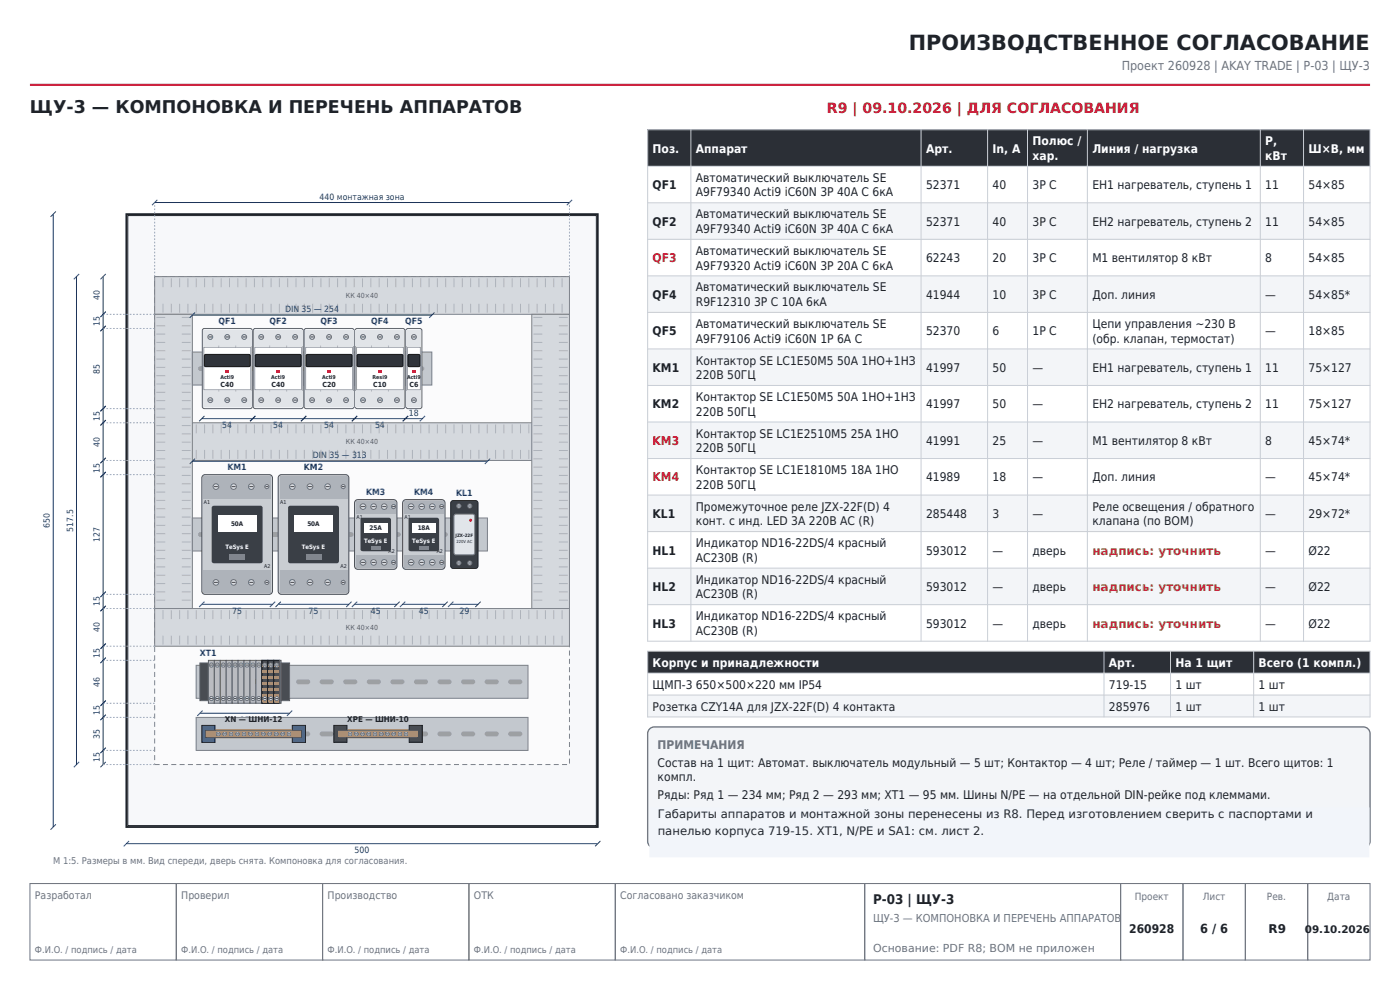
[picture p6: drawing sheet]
<svg xmlns="http://www.w3.org/2000/svg" width="297mm" height="210mm" viewBox="0 0 297 210" stroke-linecap="round" stroke-linejoin="round" font-family="sans-serif">
<defs><g id="words">
<text font-size="4.4" fill="#1f2329" x="192.8" y="10.6">ПРОИЗВОДСТВЕННОЕ СОГЛАСОВАНИЕ</text>
<text font-size="3.7" fill="#1f2329" x="6.3" y="24">ЩУ-3 — КОМПОНОВКА И ПЕРЕЧЕНЬ АППАРАТОВ</text>
<text font-size="3" fill="#c8102e" x="175.4" y="24">R9 | 09.10.2026 | ДЛЯ СОГЛАСОВАНИЯ</text>
<text font-size="2.8" fill="#1f2329" x="185.2" y="191.7">P-03 | ЩУ-3</text>
<text font-size="2.7" fill="#1f2329" x="254.6" y="198">6 / 6</text>
<text font-size="2.6" fill="#6b7280" x="238" y="14.8">Проект 260928 | AKAY TRADE | P-03 | ЩУ-3</text>
<g font-size="2.5" fill="#fff">
<text x="138.5" y="32.4">Поз.</text>
<text x="147.6" y="32.4">Аппарат</text>
<text x="196.5" y="32.4">Арт.</text>
<text x="210.6" y="32.4">In, А</text>
<text x="219" y="30.8">Полюс /</text>
<text x="219" y="33.9">хар.</text>
<text x="231.7" y="32.4">Линия / нагрузка</text>
<text x="268.4" y="30.8">P,</text>
<text x="268.4" y="33.9">кВт</text>
<text x="277.6" y="32.4">Ш×В, мм</text>
<text x="138.5" y="141.4">Корпус и принадлежности</text>
<text x="235.3" y="141.4">Арт.</text>
<text x="249.4" y="141.4">На 1 щит</text>
<text x="267" y="141.4">Всего (1 компл.)</text>
</g>
<g font-size="2.5" fill="#1f2329">
<text x="138.5" y="40.1">QF1</text>
<text x="147.6" y="38.6">Автоматический выключатель SE</text>
<text x="147.6" y="41.7">A9F79340 Acti9 iC60N 3P 40А C 6кА</text>
<text x="196.5" y="40.1">52371</text>
<text x="210.6" y="40.1">40</text>
<text x="219" y="40.1">3P C</text>
<text x="231.7" y="40.1">EH1 нагреватель, ступень 1</text>
<text x="268.4" y="40.1">11</text>
<text x="277.6" y="40.1">54×85</text>
<text x="138.5" y="47.9">QF2</text>
<text x="147.6" y="46.3">Автоматический выключатель SE</text>
<text x="196.5" y="47.9">52371</text>
<text x="210.6" y="47.9">40</text>
<text x="219" y="47.9">3P C</text>
<text x="231.7" y="47.9">EH2 нагреватель, ступень 2</text>
<text x="268.4" y="47.9">11</text>
<text x="277.6" y="47.9">54×85</text>
<text x="147.6" y="49.4">A9F79340 Acti9 iC60N 3P 40А C 6кА</text>
<text x="147.6" y="54.1">Автоматический выключатель SE</text>
<text x="147.6" y="57.2">A9F79320 Acti9 iC60N 3P 20А C 6кА</text>
<text x="196.5" y="55.6">62243</text>
<text x="210.6" y="55.6">20</text>
<text x="219" y="55.6">3P C</text>
<text x="231.7" y="55.6">M1 вентилятор 8 кВт</text>
<text x="268.4" y="55.6">8</text>
<text x="277.6" y="55.6">54×85</text>
<text x="138.5" y="63.4">QF4</text>
<text x="147.6" y="61.8">Автоматический выключатель SE</text>
<text x="147.6" y="64.9">R9F12310 3P C 10А 6кА</text>
<text x="196.5" y="63.4">41944</text>
<text x="210.6" y="63.4">10</text>
<text x="219" y="63.4">3P C</text>
<text x="231.7" y="63.4">Доп. линия</text>
<text x="268.4" y="63.4">—</text>
<text x="277.6" y="63.4">54×85*</text>
<text x="138.5" y="71.1">QF5</text>
<text x="147.6" y="69.6">Автоматический выключатель SE</text>
<text x="196.5" y="71.1">52370</text>
<text x="210.6" y="71.1">6</text>
<text x="219" y="71.1">1P C</text>
<text x="231.7" y="69.6">Цепи управления ~230 В</text>
<text x="268.4" y="71.1">—</text>
<text x="277.6" y="71.1">18×85</text>
<text x="147.6" y="72.7">A9F79106 Acti9 iC60N 1P 6А C</text>
<text x="147.6" y="77.3">Контактор SE LC1E50M5 50А 1НО+1НЗ</text>
<text x="231.7" y="72.7">(обр. клапан, термостат)</text>
<text x="138.5" y="78.9">KM1</text>
<text x="147.6" y="80.4">220В 50ГЦ</text>
<text x="196.5" y="78.9">41997</text>
<text x="210.6" y="78.9">50</text>
<text x="219" y="78.9">—</text>
<text x="231.7" y="78.9">EH1 нагреватель, ступень 1</text>
<text x="268.4" y="78.9">11</text>
<text x="277.6" y="78.9">75×127</text>
<text x="138.5" y="86.6">KM2</text>
<text x="147.6" y="85.1">Контактор SE LC1E50M5 50А 1НО+1НЗ</text>
<text x="147.6" y="88.2">220В 50ГЦ</text>
<text x="196.5" y="86.6">41997</text>
<text x="210.6" y="86.6">50</text>
<text x="219" y="86.6">—</text>
<text x="231.7" y="86.6">EH2 нагреватель, ступень 2</text>
<text x="268.4" y="86.6">11</text>
<text x="277.6" y="86.6">75×127</text>
<text x="147.6" y="92.8">Контактор SE LC1E2510M5 25А 1НО</text>
<text x="147.6" y="95.9">220В 50ГЦ</text>
<text x="196.5" y="94.4">41991</text>
<text x="210.6" y="94.4">25</text>
<text x="219" y="94.4">—</text>
<text x="231.7" y="94.4">M1 вентилятор 8 кВт</text>
<text x="268.4" y="94.4">8</text>
<text x="277.6" y="94.4">45×74*</text>
<text x="147.6" y="100.6">Контактор SE LC1E1810M5 18А 1НО</text>
<text x="147.6" y="103.7">220В 50ГЦ</text>
<text x="196.5" y="102.1">41989</text>
<text x="210.6" y="102.1">18</text>
<text x="219" y="102.1">—</text>
<text x="231.7" y="102.1">Доп. линия</text>
<text x="268.4" y="102.1">—</text>
<text x="277.6" y="102.1">45×74*</text>
<text x="138.5" y="109.9">KL1</text>
<text x="147.6" y="108.3">Промежуточное реле JZX-22F(D) 4</text>
<text x="147.6" y="111.4">конт. с инд. LED 3А 220В AC (R)</text>
<text x="196.5" y="109.9">285448</text>
<text x="210.6" y="109.9">3</text>
<text x="219" y="109.9">—</text>
<text x="231.7" y="108.3">Реле освещения / обратного</text>
<text x="231.7" y="111.4">клапана (по BOM)</text>
<text x="268.4" y="109.9">—</text>
<text x="277.6" y="109.9">29×72*</text>
<text x="138.5" y="117.6">HL1</text>
<text x="147.6" y="116.1">Индикатор ND16-22DS/4 красный</text>
<text x="147.6" y="119.2">АС230В (R)</text>
<text x="196.5" y="117.6">593012</text>
<text x="210.6" y="117.6">—</text>
<text x="219" y="117.6">дверь</text>
<text x="268.4" y="117.6">—</text>
<text x="277.6" y="117.6">Ø22</text>
<text x="138.5" y="125.4">HL2</text>
<text x="147.6" y="123.8">Индикатор ND16-22DS/4 красный</text>
<text x="196.5" y="125.4">593012</text>
<text x="210.6" y="125.4">—</text>
<text x="219" y="125.4">дверь</text>
<text x="268.4" y="125.4">—</text>
<text x="277.6" y="125.4">Ø22</text>
<text x="147.6" y="126.9">АС230В (R)</text>
<text x="147.6" y="131.6">Индикатор ND16-22DS/4 красный</text>
<text x="138.5" y="133.1">HL3</text>
<text x="147.6" y="134.7">АС230В (R)</text>
<text x="196.5" y="133.1">593012</text>
<text x="210.6" y="133.1">—</text>
<text x="219" y="133.1">дверь</text>
<text x="268.4" y="133.1">—</text>
<text x="277.6" y="133.1">Ø22</text>
<text x="138.5" y="146.1">ЩМП-3 650×500×220 мм IP54</text>
<text x="235.3" y="146.1">719-15</text>
<text x="249.4" y="146.1">1 шт</text>
<text x="267" y="146.1">1 шт</text>
<text x="138.5" y="150.7">Розетка CZY14A для JZX-22F(D) 4 контакта</text>
<text x="235.3" y="150.7">285976</text>
<text x="249.4" y="150.7">1 шт</text>
<text x="267" y="150.7">1 шт</text>
<text x="139.5" y="162.7">Состав на 1 щит: Автомат. выключатель модульный — 5 шт; Контактор — 4 шт; Реле / таймер — 1 шт. Всего щитов: 1</text>
<text x="139.5" y="165.8">компл.</text>
<text x="139.5" y="169.6">Ряды: Ряд 1 — 234 мм; Ряд 2 — 293 мм; XT1 — 95 мм. Шины N/PE — на отдельной DIN-рейке под клеммами.</text>
<text x="239.6" y="198">260928</text>
<text x="269.1" y="198">R9</text>
</g>
<g font-size="2.5" fill="#c8102e">
<text x="138.5" y="55.6">QF3</text>
<text x="138.5" y="94.4">KM3</text>
<text x="138.5" y="102.1">KM4</text>
</g>
<g font-size="2.5" fill="#b26b00">
<text x="231.7" y="117.6">надпись: уточнить</text>
<text x="231.7" y="125.4">надпись: уточнить</text>
<text x="231.7" y="133.1">надпись: уточнить</text>
</g>
<text font-size="2.5" fill="#6b7280" x="139.5" y="158.9">ПРИМЕЧАНИЯ</text>
<g font-size="2.5" fill="#1f2933">
<text x="139.5" y="173.6">Габариты аппаратов и монтажной зоны перенесены из R8. Перед изготовлением сверить с паспортами и</text>
<text x="139.5" y="177.1">панелью корпуса 719-15. XT1, N/PE и SA1: см. лист 2.</text>
</g>
<g font-size="2.3" fill="#6b7280">
<text x="185.2" y="195.5">ЩУ-3 — КОМПОНОВКА И ПЕРЕЧЕНЬ АППАРАТОВ</text>
<text x="185.2" y="201.9">Основание: PDF R8; BOM не приложен</text>
</g>
<g font-size="2.2" fill="#6b7280">
<text x="7.4" y="190.6">Разработал</text>
<text x="38.5" y="190.6">Проверил</text>
<text x="69.5" y="190.6">Производство</text>
<text x="100.5" y="190.6">ОТК</text>
<text x="131.6" y="190.6">Согласовано заказчиком</text>
</g>
<text font-size="2.2" fill="#1f2329" x="276.8" y="198">09.10.2026</text>
<g font-size="2.1" fill="#6b7280">
<text x="240.7" y="190.9">Проект</text>
<text x="255.2" y="190.9">Лист</text>
<text x="268.8" y="190.9">Рев.</text>
<text x="281.6" y="190.9">Дата</text>
</g>
<g font-size="2" fill="#6b7280">
<text x="11.3" y="183.2">М 1:5. Размеры в мм. Вид спереди, дверь снята. Компоновка для согласования.</text>
<text x="7.4" y="202.2">Ф.И.О. / подпись / дата</text>
<text x="38.5" y="202.2">Ф.И.О. / подпись / дата</text>
<text x="69.5" y="202.2">Ф.И.О. / подпись / дата</text>
<text x="100.5" y="202.2">Ф.И.О. / подпись / дата</text>
<text x="131.6" y="202.2">Ф.И.О. / подпись / дата</text>
</g>
<g font-size="1.8" fill="#0b3d91">
<text x="67.8" y="42.3">440 монтажная зона</text>
<text x="21.2" y="63.7" transform="rotate(-90 21.2 63.7)">40</text>
<text x="21.2" y="69.2" transform="rotate(-90 21.2 69.2)">15</text>
<text x="46.4" y="68.8">QF1</text>
<text x="57.2" y="68.8">QF2</text>
<text x="60.5" y="66.2">DIN 35 — 254</text>
<text x="68" y="68.8">QF3</text>
<text x="78.8" y="68.8">QF4</text>
<text x="86" y="68.8">QF5</text>
<text x="21.2" y="79.2" transform="rotate(-90 21.2 79.2)">85</text>
<text x="21.2" y="89.2" transform="rotate(-90 21.2 89.2)">15</text>
<text x="86.8" y="88.2">18</text>
<text x="21.2" y="94.7" transform="rotate(-90 21.2 94.7)">40</text>
<text x="47.2" y="90.8">54</text>
<text x="58" y="90.8">54</text>
<text x="68.8" y="90.8">54</text>
<text x="79.6" y="90.8">54</text>
<text x="21.2" y="100.2" transform="rotate(-90 21.2 100.2)">15</text>
<text x="48.3" y="99.8">KM1</text>
<text x="64.5" y="99.8">KM2</text>
<text x="66.4" y="97.2">DIN 35 — 313</text>
<text x="77.7" y="105.1">KM3</text>
<text x="87.9" y="105.1">KM4</text>
<text x="96.8" y="105.3">KL1</text>
<text x="10.6" y="112" transform="rotate(-90 10.6 112)">650</text>
<text x="15.5" y="112.8" transform="rotate(-90 15.5 112.8)">517.5</text>
<text x="21.2" y="115" transform="rotate(-90 21.2 115)">127</text>
<text x="21.2" y="128.6" transform="rotate(-90 21.2 128.6)">15</text>
<text x="49.3" y="130.2">75</text>
<text x="65.5" y="130.2">75</text>
<text x="78.7" y="130.2">45</text>
<text x="88.9" y="130.2">45</text>
<text x="97.5" y="130.2">29</text>
<text x="21.2" y="134.1" transform="rotate(-90 21.2 134.1)">40</text>
<text x="21.2" y="139.6" transform="rotate(-90 21.2 139.6)">15</text>
<text x="42.4" y="139.2">XT1</text>
<text x="21.2" y="145.7" transform="rotate(-90 21.2 145.7)">46</text>
<text x="21.2" y="151.7" transform="rotate(-90 21.2 151.7)">15</text>
<text x="50.9" y="153.3">95</text>
<text x="21.2" y="161.7" transform="rotate(-90 21.2 161.7)">15</text>
<text x="21.2" y="156.7" transform="rotate(-90 21.2 156.7)">35</text>
<text x="75.2" y="181">500</text>
</g>
<g font-size="1.7" fill="#1f2329">
<text x="47.7" y="153.2">XN — ШНИ-12</text>
<text x="73.7" y="153.2">XPE — ШНИ-10</text>
</g>
<g font-size="1.5" fill="#5b616a">
<text x="73.4" y="63.2">КК 40×40</text>
<text x="73.4" y="94.2">КК 40×40</text>
<text x="73.4" y="133.6">КК 40×40</text>
</g>
<g font-size="1.5" fill="#1f2329">
<text x="46.8" y="82.1">C40</text>
<text x="57.6" y="82.1">C40</text>
<text x="68.4" y="82.1">C20</text>
<text x="79.2" y="82.1">C10</text>
<text x="86.9" y="82.1">C6</text>
</g>
<g font-size="1.3" fill="#1f2329">
<text x="49" y="111.7">50A</text>
<text x="65.2" y="111.7">50A</text>
<text x="78.4" y="112.4">25A</text>
<text x="88.6" y="112.4">18A</text>
</g>
<g font-size="1.3" fill="#fff">
<text x="47.8" y="116.4">TeSys E</text>
<text x="64" y="116.4">TeSys E</text>
<text x="77.2" y="115.2">TeSys E</text>
<text x="87.4" y="115.2">TeSys E</text>
</g>
<g font-size="1.1" fill="#1f2329">
<text x="46.8" y="80.4">Acti9</text>
<text x="57.6" y="80.4">Acti9</text>
<text x="68.4" y="80.4">Acti9</text>
<text x="79.1" y="80.4">Resi9</text>
<text x="86.4" y="80.4">Acti9</text>
<text x="43.2" y="107">A1</text>
<text x="59.4" y="107">A1</text>
<text x="75.6" y="110.1">A1</text>
<text x="85.8" y="110.1">A1</text>
<text x="82.4" y="117.3">A2</text>
<text x="92.6" y="117.3">A2</text>
<text x="56" y="120.5">A2</text>
<text x="72.2" y="120.5">A2</text>
</g>
<text font-size="1" fill="#1f2329" x="96.6" y="113.8">JZX-22F</text>
<text font-size=".9" fill="#1f2329" x="96.8" y="115.1">220V AC</text>
</g></defs>
<path d="M6.3 18h284.4" fill="none" stroke="#c8102e" stroke-width=".42"/>
<path d="M6.3 187.4h31.1v16.2h-31.1zM37.4 187.4h31v16.2h-31zM68.4 187.4h31.1v16.2h-31.1zM99.5 187.4h31v16.2h-31zM130.5 187.4h52.9v16.2h-52.9zM183.4 187.4h54.3v16.2h-54.3zM237.7 187.4h13.3v16.2h-13.3zM251 187.4h13.2v16.2h-13.2zM264.2 187.4h13.2v16.2h-13.2zM277.4 187.4h13.3v16.2h-13.3z" fill="none" stroke="#6b7280" stroke-width=".21"/>
<path d="M26.8 45.4h100v130h-100z" fill-rule="evenodd" fill="#f7f8fa" stroke="#1f2329" stroke-width=".39"/>
<path d="M27.1 45.7h99.4v129.4h-99.4z" fill="none" stroke="#1f2329" stroke-width=".21"/>
<path d="M32.8 58.7h88v103.5h-88z" fill-rule="evenodd" fill="#fbfbfc" stroke="#7a818b" stroke-width=".21" stroke-dasharray="1.1 .7" stroke-linecap="butt"/>
<path d="M32.8 58.7h88v8h-88z" fill-rule="evenodd" fill="#d5d9de" stroke="#7a818b" stroke-width=".21"/>
<g fill="none" stroke="#aeb4bc" stroke-width=".21">
<path d="M34.6 59v1.9M36.3 59v1.9M38.1 59v1.9M39.9 59v1.9M41.6 59v1.9M43.4 59v1.9M45.2 59v1.9M46.9 59v1.9M48.7 59v1.9M50.5 59v1.9M52.2 59v1.9M54 59v1.9"/>
<path d="M55.7 59v1.9M57.5 59v1.9M59.3 59v1.9M61 59v1.9M62.8 59v1.9M64.6 59v1.9M66.3 59v1.9M68.1 59v1.9M69.9 59v1.9M71.6 59v1.9M73.4 59v1.9M75.1 59v1.9"/>
<path d="M76.9 59v1.9M78.7 59v1.9M80.4 59v1.9M82.2 59v1.9M84 59v1.9M85.7 59v1.9M87.5 59v1.9M89.3 59v1.9M91 59v1.9M92.8 59v1.9M94.5 59v1.9M96.3 59v1.9"/>
<path d="M98.1 59v1.9M99.8 59v1.9M101.6 59v1.9M103.4 59v1.9M105.1 59v1.9M106.9 59v1.9M108.7 59v1.9M110.4 59v1.9M112.2 59v1.9M114 59v1.9M115.7 59v1.9M117.5 59v1.9"/>
<path d="M119.2 59v1.9M34.6 64.4v1.9M36.3 64.4v1.9M38.1 64.4v1.9M39.9 64.4v1.9M41.6 64.4v1.9M43.4 64.4v1.9M45.2 64.4v1.9M46.9 64.4v1.9M48.7 64.4v1.9M50.5 64.4v1.9M52.2 64.4v1.9"/>
<path d="M54 64.4v1.9M55.7 64.4v1.9M57.5 64.4v1.9M59.3 64.4v1.9M61 64.4v1.9M62.8 64.4v1.9M64.6 64.4v1.9M66.3 64.4v1.9M68.1 64.4v1.9M69.9 64.4v1.9M71.6 64.4v1.9M73.4 64.4v1.9"/>
<path d="M75.1 64.4v1.9M76.9 64.4v1.9M78.7 64.4v1.9M80.4 64.4v1.9M82.2 64.4v1.9M84 64.4v1.9M85.7 64.4v1.9M87.5 64.4v1.9M89.3 64.4v1.9M91 64.4v1.9M92.8 64.4v1.9M94.5 64.4v1.9"/>
<path d="M96.3 64.4v1.9M98.1 64.4v1.9M99.8 64.4v1.9M101.6 64.4v1.9M103.4 64.4v1.9M105.1 64.4v1.9M106.9 64.4v1.9M108.7 64.4v1.9M110.4 64.4v1.9M112.2 64.4v1.9M114 64.4v1.9M115.7 64.4v1.9"/>
<path d="M117.5 64.4v1.9M119.2 64.4v1.9"/>
</g>
<path d="M32.8 89.7h88v8h-88z" fill-rule="evenodd" fill="#d5d9de" stroke="#7a818b" stroke-width=".21"/>
<g fill="none" stroke="#aeb4bc" stroke-width=".21">
<path d="M34.6 90v1.9M34.6 95.4v1.9M36.3 90v1.9M36.3 95.4v1.9M38.1 90v1.9M38.1 95.4v1.9M39.9 90v1.9M39.9 95.4v1.9M41.6 90v1.9M41.6 95.4v1.9M43.4 90v1.9M43.4 95.4v1.9"/>
<path d="M45.2 90v1.9M45.2 95.4v1.9M46.9 90v1.9M46.9 95.4v1.9M48.7 90v1.9M48.7 95.4v1.9M50.5 90v1.9M50.5 95.4v1.9M52.2 90v1.9M52.2 95.4v1.9M54 90v1.9M54 95.4v1.9"/>
<path d="M55.7 90v1.9M55.7 95.4v1.9M57.5 90v1.9M57.5 95.4v1.9M59.3 90v1.9M59.3 95.4v1.9M61 90v1.9M61 95.4v1.9M62.8 90v1.9M62.8 95.4v1.9M64.6 90v1.9M64.6 95.4v1.9"/>
<path d="M66.3 90v1.9M66.3 95.4v1.9M68.1 90v1.9M68.1 95.4v1.9M69.9 90v1.9M69.9 95.4v1.9M71.6 90v1.9M71.6 95.4v1.9M73.4 90v1.9M73.4 95.4v1.9M75.1 90v1.9M75.1 95.4v1.9"/>
<path d="M76.9 90v1.9M76.9 95.4v1.9M78.7 90v1.9M78.7 95.4v1.9M80.4 90v1.9M80.4 95.4v1.9M82.2 90v1.9M82.2 95.4v1.9M84 90v1.9M84 95.4v1.9M85.7 90v1.9M85.7 95.4v1.9"/>
<path d="M87.5 90v1.9M87.5 95.4v1.9M89.3 90v1.9M89.3 95.4v1.9M91 90v1.9M91 95.4v1.9M92.8 90v1.9M92.8 95.4v1.9M94.5 90v1.9M94.5 95.4v1.9M96.3 90v1.9M96.3 95.4v1.9"/>
<path d="M98.1 90v1.9M98.1 95.4v1.9M99.8 90v1.9M99.8 95.4v1.9M101.6 90v1.9M101.6 95.4v1.9M103.4 90v1.9M103.4 95.4v1.9M105.1 90v1.9M105.1 95.4v1.9M106.9 90v1.9M106.9 95.4v1.9"/>
<path d="M108.7 90v1.9M108.7 95.4v1.9M110.4 90v1.9M110.4 95.4v1.9M112.2 90v1.9M112.2 95.4v1.9M114 90v1.9M114 95.4v1.9M115.7 90v1.9M115.7 95.4v1.9M117.5 90v1.9M117.5 95.4v1.9"/>
<path d="M119.2 90v1.9M119.2 95.4v1.9"/>
</g>
<path d="M32.8 129.1h88v8h-88z" fill-rule="evenodd" fill="#d5d9de" stroke="#7a818b" stroke-width=".21"/>
<g fill="none" stroke="#aeb4bc" stroke-width=".21">
<path d="M34.6 129.4v1.9M34.6 134.8v1.9M36.3 129.4v1.9M36.3 134.8v1.9M38.1 129.4v1.9M38.1 134.8v1.9M39.9 129.4v1.9M39.9 134.8v1.9M41.6 129.4v1.9M41.6 134.8v1.9M43.4 129.4v1.9M43.4 134.8v1.9"/>
<path d="M45.2 129.4v1.9M45.2 134.8v1.9M46.9 129.4v1.9M46.9 134.8v1.9M48.7 129.4v1.9M48.7 134.8v1.9M50.5 129.4v1.9M50.5 134.8v1.9M52.2 129.4v1.9M52.2 134.8v1.9M54 129.4v1.9M54 134.8v1.9"/>
<path d="M55.7 129.4v1.9M55.7 134.8v1.9M57.5 129.4v1.9M57.5 134.8v1.9M59.3 129.4v1.9M59.3 134.8v1.9M61 129.4v1.9M61 134.8v1.9M62.8 129.4v1.9M62.8 134.8v1.9M64.6 129.4v1.9M64.6 134.8v1.9"/>
<path d="M66.3 129.4v1.9M66.3 134.8v1.9M68.1 129.4v1.9M68.1 134.8v1.9M69.9 129.4v1.9M69.9 134.8v1.9M71.6 129.4v1.9M71.6 134.8v1.9M73.4 129.4v1.9M73.4 134.8v1.9M75.1 129.4v1.9M75.1 134.8v1.9"/>
<path d="M76.9 129.4v1.9M76.9 134.8v1.9M78.7 129.4v1.9M78.7 134.8v1.9M80.4 129.4v1.9M80.4 134.8v1.9M82.2 129.4v1.9M82.2 134.8v1.9M84 129.4v1.9M84 134.8v1.9M85.7 129.4v1.9M85.7 134.8v1.9"/>
<path d="M87.5 129.4v1.9M87.5 134.8v1.9M89.3 129.4v1.9M89.3 134.8v1.9M91 129.4v1.9M91 134.8v1.9M92.8 129.4v1.9M92.8 134.8v1.9M94.5 129.4v1.9M94.5 134.8v1.9M96.3 129.4v1.9M96.3 134.8v1.9"/>
<path d="M98.1 129.4v1.9M98.1 134.8v1.9M99.8 129.4v1.9M99.8 134.8v1.9M101.6 129.4v1.9M101.6 134.8v1.9M103.4 129.4v1.9M103.4 134.8v1.9M105.1 129.4v1.9M105.1 134.8v1.9M106.9 129.4v1.9M106.9 134.8v1.9"/>
<path d="M108.7 129.4v1.9M108.7 134.8v1.9M110.4 129.4v1.9M110.4 134.8v1.9M112.2 129.4v1.9M112.2 134.8v1.9M114 129.4v1.9M114 134.8v1.9M115.7 129.4v1.9M115.7 134.8v1.9M117.5 129.4v1.9M117.5 134.8v1.9"/>
<path d="M119.2 129.4v1.9M119.2 134.8v1.9"/>
</g>
<path d="M32.8 66.7h8v62.4h-8z" fill-rule="evenodd" fill="#d5d9de" stroke="#7a818b" stroke-width=".21"/>
<g fill="none" stroke="#aeb4bc" stroke-width=".21">
<path d="M33.2 79.7h1.9M33.2 77.9h1.9M33.2 76.2h1.9M33.2 74.4h1.9M33.2 72.6h1.9M33.2 70.9h1.9M33.2 69.1h1.9M33.2 67.3h1.9M38.6 79.7h1.9M38.6 77.9h1.9M38.6 76.2h1.9M38.6 74.4h1.9"/>
<path d="M38.6 72.6h1.9M38.6 70.9h1.9M38.6 69.1h1.9M38.6 67.3h1.9M33.2 99.1h1.9M33.2 97.3h1.9M33.2 95.6h1.9M33.2 93.8h1.9M33.2 92h1.9M33.2 90.3h1.9M33.2 88.5h1.9M33.2 86.7h1.9"/>
<path d="M33.2 85h1.9M33.2 83.2h1.9M33.2 81.5h1.9M38.6 99.1h1.9M38.6 97.3h1.9M38.6 95.6h1.9M38.6 93.8h1.9M38.6 92h1.9M38.6 90.3h1.9M38.6 88.5h1.9M38.6 86.7h1.9M38.6 85h1.9"/>
<path d="M38.6 83.2h1.9M38.6 81.5h1.9M33.2 118.5h1.9M33.2 116.7h1.9M33.2 115h1.9M33.2 113.2h1.9M33.2 111.4h1.9M33.2 109.7h1.9M33.2 107.9h1.9M33.2 106.1h1.9M33.2 104.4h1.9M33.2 102.6h1.9"/>
<path d="M33.2 100.9h1.9M38.6 118.5h1.9M38.6 116.7h1.9M38.6 115h1.9M38.6 113.2h1.9M38.6 111.4h1.9M38.6 109.7h1.9M38.6 107.9h1.9M38.6 106.1h1.9M38.6 104.4h1.9M38.6 102.6h1.9M38.6 100.9h1.9"/>
<path d="M33.2 127.3h1.9M33.2 125.6h1.9M33.2 123.8h1.9M33.2 122h1.9M33.2 120.3h1.9M38.6 127.3h1.9M38.6 125.6h1.9M38.6 123.8h1.9M38.6 122h1.9M38.6 120.3h1.9"/>
</g>
<path d="M112.8 66.7h8v62.4h-8z" fill-rule="evenodd" fill="#d5d9de" stroke="#7a818b" stroke-width=".21"/>
<g fill="none" stroke="#aeb4bc" stroke-width=".21">
<path d="M113.2 79.7h1.9M113.2 77.9h1.9M113.2 76.2h1.9M113.2 74.4h1.9M113.2 72.6h1.9M113.2 70.9h1.9M113.2 69.1h1.9M113.2 67.3h1.9M118.6 79.7h1.9M118.6 77.9h1.9M118.6 76.2h1.9M118.6 74.4h1.9"/>
<path d="M118.6 72.6h1.9M118.6 70.9h1.9M118.6 69.1h1.9M118.6 67.3h1.9M113.2 99.1h1.9M113.2 97.3h1.9M113.2 95.6h1.9M113.2 93.8h1.9M113.2 92h1.9M113.2 90.3h1.9M113.2 88.5h1.9M113.2 86.7h1.9"/>
<path d="M113.2 85h1.9M113.2 83.2h1.9M113.2 81.5h1.9M118.6 99.1h1.9M118.6 97.3h1.9M118.6 95.6h1.9M118.6 93.8h1.9M118.6 92h1.9M118.6 90.3h1.9M118.6 88.5h1.9M118.6 86.7h1.9M118.6 85h1.9"/>
<path d="M118.6 83.2h1.9M118.6 81.5h1.9M113.2 118.5h1.9M113.2 116.7h1.9M113.2 115h1.9M113.2 113.2h1.9M113.2 111.4h1.9M113.2 109.7h1.9M113.2 107.9h1.9M113.2 106.1h1.9M113.2 104.4h1.9M113.2 102.6h1.9"/>
<path d="M113.2 100.9h1.9M118.6 118.5h1.9M118.6 116.7h1.9M118.6 115h1.9M118.6 113.2h1.9M118.6 111.4h1.9M118.6 109.7h1.9M118.6 107.9h1.9M118.6 106.1h1.9M118.6 104.4h1.9M118.6 102.6h1.9M118.6 100.9h1.9"/>
<path d="M113.2 127.3h1.9M113.2 125.6h1.9M113.2 123.8h1.9M113.2 122h1.9M113.2 120.3h1.9M118.6 127.3h1.9M118.6 125.6h1.9M118.6 123.8h1.9M118.6 122h1.9M118.6 120.3h1.9"/>
</g>
<path d="M40.8 74.7h50.8v7h-50.8z" fill-rule="evenodd" fill="#c3c8ce" stroke="#7a818b" stroke-width=".21"/>
<g fill="#9aa0a8">
<path d="M42.3 77.7h2.2a.52 .52 0 0 1 .5 .5 .52 .52 0 0 1-.5 .5h-2a.52 .52 0 0 1-.5-.4 .52 .52 0 0 1 .3-.6z" fill-rule="evenodd"/>
<path d="M47.1 77.9l.4-.2h2a.52 .52 0 0 1 .5 .5 .52 .52 0 0 1-.5 .5h-2a.52 .52 0 0 1-.4-.8z" fill-rule="evenodd"/>
<path d="M52.3 77.7h2.2a.52 .52 0 0 1 .5 .5 .52 .52 0 0 1-.5 .5h-2a.52 .52 0 0 1-.5-.4 .52 .52 0 0 1 .3-.6z" fill-rule="evenodd"/>
<path d="M57.1 77.9l.4-.2h2a.52 .52 0 0 1 .5 .5 .52 .52 0 0 1-.5 .5h-2a.52 .52 0 0 1-.4-.8z" fill-rule="evenodd"/>
<path d="M62.1 77.9l.4-.2h2a.52 .52 0 0 1 .5 .5 .52 .52 0 0 1-.5 .5h-2a.52 .52 0 0 1-.4-.8z" fill-rule="evenodd"/>
<path d="M67.3 77.7h2.2a.52 .52 0 0 1 .5 .5 .52 .52 0 0 1-.5 .5h-2a.52 .52 0 0 1-.5-.4 .52 .52 0 0 1 .3-.6z" fill-rule="evenodd"/>
<path d="M72.3 77.7h2.2a.52 .52 0 0 1 .5 .5 .52 .52 0 0 1-.5 .5h-2a.52 .52 0 0 1-.5-.4 .52 .52 0 0 1 .3-.6z" fill-rule="evenodd"/>
<path d="M77.1 77.9l.4-.2h2a.52 .52 0 0 1 .5 .5 .52 .52 0 0 1-.5 .5h-2a.52 .52 0 0 1-.4-.8z" fill-rule="evenodd"/>
<path d="M82.1 77.9l.4-.2h2a.52 .52 0 0 1 .5 .5 .52 .52 0 0 1-.5 .5h-2a.52 .52 0 0 1-.4-.8z" fill-rule="evenodd"/>
<path d="M87.3 77.7h2.2a.52 .52 0 0 1 .5 .5 .52 .52 0 0 1-.5 .5h-2a.52 .52 0 0 1-.5-.4 .52 .52 0 0 1 .3-.6z" fill-rule="evenodd"/>
</g>
<path d="M40.8 66.9h50.8M41.4 66.3l-1.2 1.1M92.2 66.3l-1.2 1.1" fill="none" stroke="#0b3d91" stroke-width=".21"/>
<path d="M43 69.9l.3-.2h9.8l.3 .2 .1 16.4-.2 .3-10 .1-.3-.2z" fill-rule="evenodd" fill="#f1f2f3" stroke="#5b616a" stroke-width=".21"/>
<g fill="#e1e4e8">
<path d="M43.1 70h10.2v3.3h-10.2z" fill-rule="evenodd"/>
<path d="M43.1 83.1h10.2v3.3h-10.2z" fill-rule="evenodd"/>
</g>
<circle cx="44.6" cy="71.5" r=".52" fill="#d9dce0" stroke="#6b7280" stroke-width=".21"/>
<path d="M44.2 71.5h.8" fill="none" stroke="#4b5058" stroke-width=".21"/>
<circle cx="44.6" cy="84.9" r=".52" fill="#d9dce0" stroke="#6b7280" stroke-width=".21"/>
<path d="M44.2 84.9h.8" fill="none" stroke="#4b5058" stroke-width=".21"/>
<circle cx="48.2" cy="71.5" r=".52" fill="#d9dce0" stroke="#6b7280" stroke-width=".21"/>
<path d="M47.8 71.5h.8" fill="none" stroke="#4b5058" stroke-width=".21"/>
<circle cx="48.2" cy="84.9" r=".52" fill="#d9dce0" stroke="#6b7280" stroke-width=".21"/>
<path d="M47.8 84.9h.8" fill="none" stroke="#4b5058" stroke-width=".21"/>
<path d="M46.4 73.3v9.8" fill="none" stroke="#b9bec5" stroke-width=".21"/>
<circle cx="51.8" cy="71.5" r=".52" fill="#d9dce0" stroke="#6b7280" stroke-width=".21"/>
<path d="M51.4 71.5h.8" fill="none" stroke="#4b5058" stroke-width=".21"/>
<circle cx="51.8" cy="84.9" r=".52" fill="#d9dce0" stroke="#6b7280" stroke-width=".21"/>
<path d="M51.4 84.9h.8" fill="none" stroke="#4b5058" stroke-width=".21"/>
<path d="M50 73.3v9.8" fill="none" stroke="#b9bec5" stroke-width=".21"/>
<path d="M43.2 73.7h10v9h-10z" fill-rule="evenodd" fill="#fff" stroke="#9aa0a8" stroke-width=".21"/>
<path d="M43.4 75.3l.2-.1h9.2l.3 .3v2l-.3 .3h-9.2l-.3-.3z" fill-rule="evenodd" fill="#2f343b" stroke="#111" stroke-width=".21"/>
<path d="M47.8 78.5h.8v.5h-.8z" fill-rule="evenodd" fill="#c8102e"/>
<path d="M53.9 69.7h10l.3 .2 .1 16.4-.2 .3-10 .1-.3-.2-.1-16.4z" fill-rule="evenodd" fill="#f1f2f3" stroke="#5b616a" stroke-width=".21"/>
<g fill="#e1e4e8">
<path d="M53.9 70h10.2v3.3h-10.2z" fill-rule="evenodd"/>
<path d="M53.9 83.1h10.2v3.3h-10.2z" fill-rule="evenodd"/>
</g>
<circle cx="55.4" cy="71.5" r=".52" fill="#d9dce0" stroke="#6b7280" stroke-width=".21"/>
<path d="M55 71.5h.8" fill="none" stroke="#4b5058" stroke-width=".21"/>
<circle cx="55.4" cy="84.9" r=".52" fill="#d9dce0" stroke="#6b7280" stroke-width=".21"/>
<path d="M55 84.9h.8" fill="none" stroke="#4b5058" stroke-width=".21"/>
<circle cx="59" cy="71.5" r=".52" fill="#d9dce0" stroke="#6b7280" stroke-width=".21"/>
<path d="M58.6 71.5h.8" fill="none" stroke="#4b5058" stroke-width=".21"/>
<circle cx="59" cy="84.9" r=".52" fill="#d9dce0" stroke="#6b7280" stroke-width=".21"/>
<path d="M58.6 84.9h.8" fill="none" stroke="#4b5058" stroke-width=".21"/>
<path d="M57.2 73.3v9.8" fill="none" stroke="#b9bec5" stroke-width=".21"/>
<circle cx="62.6" cy="71.5" r=".52" fill="#d9dce0" stroke="#6b7280" stroke-width=".21"/>
<path d="M62.2 71.5h.8" fill="none" stroke="#4b5058" stroke-width=".21"/>
<circle cx="62.6" cy="84.9" r=".52" fill="#d9dce0" stroke="#6b7280" stroke-width=".21"/>
<path d="M62.2 84.9h.8" fill="none" stroke="#4b5058" stroke-width=".21"/>
<path d="M60.8 73.3v9.8" fill="none" stroke="#b9bec5" stroke-width=".21"/>
<path d="M54 73.7h10v9h-10z" fill-rule="evenodd" fill="#fff" stroke="#9aa0a8" stroke-width=".21"/>
<path d="M54.2 75.3l.2-.1h9.2l.3 .3v2l-.3 .3h-9.2l-.3-.3z" fill-rule="evenodd" fill="#2f343b" stroke="#111" stroke-width=".21"/>
<path d="M58.6 78.5h.8v.5h-.8z" fill-rule="evenodd" fill="#c8102e"/>
<path d="M64.7 69.7h10l.3 .2 .1 16.4-.2 .3-10 .1-.3-.2-.1-16.4z" fill-rule="evenodd" fill="#f1f2f3" stroke="#5b616a" stroke-width=".21"/>
<g fill="#e1e4e8">
<path d="M64.7 70h10.2v3.3h-10.2z" fill-rule="evenodd"/>
<path d="M64.7 83.1h10.2v3.3h-10.2z" fill-rule="evenodd"/>
</g>
<circle cx="66.2" cy="71.5" r=".52" fill="#d9dce0" stroke="#6b7280" stroke-width=".21"/>
<path d="M65.8 71.5h.8" fill="none" stroke="#4b5058" stroke-width=".21"/>
<circle cx="66.2" cy="84.9" r=".52" fill="#d9dce0" stroke="#6b7280" stroke-width=".21"/>
<path d="M65.8 84.9h.8" fill="none" stroke="#4b5058" stroke-width=".21"/>
<circle cx="69.8" cy="71.5" r=".52" fill="#d9dce0" stroke="#6b7280" stroke-width=".21"/>
<path d="M69.4 71.5h.8" fill="none" stroke="#4b5058" stroke-width=".21"/>
<circle cx="69.8" cy="84.9" r=".52" fill="#d9dce0" stroke="#6b7280" stroke-width=".21"/>
<path d="M69.4 84.9h.8" fill="none" stroke="#4b5058" stroke-width=".21"/>
<path d="M68 73.3v9.8" fill="none" stroke="#b9bec5" stroke-width=".21"/>
<circle cx="73.4" cy="71.5" r=".52" fill="#d9dce0" stroke="#6b7280" stroke-width=".21"/>
<path d="M73 71.5h.8" fill="none" stroke="#4b5058" stroke-width=".21"/>
<circle cx="73.4" cy="84.9" r=".52" fill="#d9dce0" stroke="#6b7280" stroke-width=".21"/>
<path d="M73 84.9h.8" fill="none" stroke="#4b5058" stroke-width=".21"/>
<path d="M71.6 73.3v9.8" fill="none" stroke="#b9bec5" stroke-width=".21"/>
<path d="M64.8 73.7h10v9h-10z" fill-rule="evenodd" fill="#fff" stroke="#9aa0a8" stroke-width=".21"/>
<path d="M65 75.3l.2-.1h9.2l.3 .3v2l-.3 .3h-9.2l-.3-.3z" fill-rule="evenodd" fill="#2f343b" stroke="#111" stroke-width=".21"/>
<path d="M69.4 78.5h.8v.5h-.8z" fill-rule="evenodd" fill="#c8102e"/>
<path d="M75.5 69.7h10l.3 .2 .1 16.4-.2 .3-10 .1-.3-.2-.1-16.4z" fill-rule="evenodd" fill="#f1f2f3" stroke="#5b616a" stroke-width=".21"/>
<g fill="#e1e4e8">
<path d="M75.5 70h10.2v3.3h-10.2z" fill-rule="evenodd"/>
<path d="M75.5 83.1h10.2v3.3h-10.2z" fill-rule="evenodd"/>
</g>
<circle cx="77" cy="71.5" r=".52" fill="#d9dce0" stroke="#6b7280" stroke-width=".21"/>
<path d="M76.6 71.5h.8" fill="none" stroke="#4b5058" stroke-width=".21"/>
<circle cx="77" cy="84.9" r=".52" fill="#d9dce0" stroke="#6b7280" stroke-width=".21"/>
<path d="M76.6 84.9h.8" fill="none" stroke="#4b5058" stroke-width=".21"/>
<circle cx="80.6" cy="71.5" r=".52" fill="#d9dce0" stroke="#6b7280" stroke-width=".21"/>
<path d="M80.2 71.5h.8" fill="none" stroke="#4b5058" stroke-width=".21"/>
<circle cx="80.6" cy="84.9" r=".52" fill="#d9dce0" stroke="#6b7280" stroke-width=".21"/>
<path d="M80.2 84.9h.8" fill="none" stroke="#4b5058" stroke-width=".21"/>
<path d="M78.8 73.3v9.8" fill="none" stroke="#b9bec5" stroke-width=".21"/>
<circle cx="84.2" cy="71.5" r=".52" fill="#d9dce0" stroke="#6b7280" stroke-width=".21"/>
<path d="M83.8 71.5h.8" fill="none" stroke="#4b5058" stroke-width=".21"/>
<circle cx="84.2" cy="84.9" r=".52" fill="#d9dce0" stroke="#6b7280" stroke-width=".21"/>
<path d="M83.8 84.9h.8" fill="none" stroke="#4b5058" stroke-width=".21"/>
<path d="M82.4 73.3v9.8" fill="none" stroke="#b9bec5" stroke-width=".21"/>
<path d="M75.6 73.7h10v9h-10z" fill-rule="evenodd" fill="#fff" stroke="#9aa0a8" stroke-width=".21"/>
<path d="M75.8 75.3l.2-.1h9.2l.3 .3v2l-.3 .3h-9.2l-.3-.3z" fill-rule="evenodd" fill="#2f343b" stroke="#111" stroke-width=".21"/>
<path d="M80.2 78.5h.8v.5h-.8z" fill-rule="evenodd" fill="#c8102e"/>
<path d="M86.2 69.9l.3-.2h2.6h.2l.2 .4v16.2l-.1 .2-.3 .2h-2.6l-.3-.2-.1-.2z" fill-rule="evenodd" fill="#f1f2f3" stroke="#5b616a" stroke-width=".21"/>
<g fill="#e1e4e8">
<path d="M86.3 70h3v3.3h-3z" fill-rule="evenodd"/>
<path d="M86.3 83.1h3v3.3h-3z" fill-rule="evenodd"/>
</g>
<circle cx="87.8" cy="71.5" r=".52" fill="#d9dce0" stroke="#6b7280" stroke-width=".21"/>
<path d="M87.4 71.5h.8" fill="none" stroke="#4b5058" stroke-width=".21"/>
<circle cx="87.8" cy="84.9" r=".52" fill="#d9dce0" stroke="#6b7280" stroke-width=".21"/>
<path d="M87.4 84.9h.8" fill="none" stroke="#4b5058" stroke-width=".21"/>
<path d="M86.4 73.7h2.8v9h-2.8z" fill-rule="evenodd" fill="#fff" stroke="#9aa0a8" stroke-width=".21"/>
<path d="M86.6 75.3l.2-.1h2.1l.2 .3-.1 2.1-.2 .2-2.1-.1-.2-.2z" fill-rule="evenodd" fill="#2f343b" stroke="#111" stroke-width=".21"/>
<path d="M87.4 78.5h.8v.5h-.8z" fill-rule="evenodd" fill="#c8102e"/>
<path d="M42.8 88.8h46.8M43.4 88.2l-1.2 1.2M54.2 88.2l-1.2 1.2M65 88.2l-1.2 1.2M75.8 88.2l-1.2 1.2M86.6 88.2l-1.2 1.2M90.2 88.2l-1.2 1.2" fill="none" stroke="#0b3d91" stroke-width=".21"/>
<path d="M40.8 109.9h62.6v7h-62.6z" fill-rule="evenodd" fill="#c3c8ce" stroke="#7a818b" stroke-width=".21"/>
<g fill="#9aa0a8">
<path d="M42.3 112.9h2.2a.52 .52 0 0 1 .5 .5 .52 .52 0 0 1-.5 .5h-2a.52 .52 0 0 1-.5-.4 .52 .52 0 0 1 .3-.6z" fill-rule="evenodd"/>
<path d="M47.1 113.1l.4-.2h2a.52 .52 0 0 1 .5 .5 .52 .52 0 0 1-.5 .5h-2a.52 .52 0 0 1-.4-.8z" fill-rule="evenodd"/>
<path d="M52.3 112.9h2.2a.52 .52 0 0 1 .5 .5 .52 .52 0 0 1-.5 .5h-2a.52 .52 0 0 1-.5-.4 .52 .52 0 0 1 .3-.6z" fill-rule="evenodd"/>
<path d="M57.1 113.1l.4-.2h2a.52 .52 0 0 1 .5 .5 .52 .52 0 0 1-.5 .5h-2a.52 .52 0 0 1-.4-.8z" fill-rule="evenodd"/>
<path d="M62.1 113.1l.4-.2h2a.52 .52 0 0 1 .5 .5 .52 .52 0 0 1-.5 .5h-2a.52 .52 0 0 1-.4-.8z" fill-rule="evenodd"/>
<path d="M67.3 112.9h2.2a.52 .52 0 0 1 .5 .5 .52 .52 0 0 1-.5 .5h-2a.52 .52 0 0 1-.5-.4 .52 .52 0 0 1 .3-.6z" fill-rule="evenodd"/>
<path d="M72.3 112.9h2.2a.52 .52 0 0 1 .5 .5 .52 .52 0 0 1-.5 .5h-2a.52 .52 0 0 1-.5-.4 .52 .52 0 0 1 .3-.6z" fill-rule="evenodd"/>
<path d="M77.1 113.1l.4-.2h2a.52 .52 0 0 1 .5 .5 .52 .52 0 0 1-.5 .5h-2a.52 .52 0 0 1-.4-.8z" fill-rule="evenodd"/>
<path d="M82.1 113.1l.4-.2h2a.52 .52 0 0 1 .5 .5 .52 .52 0 0 1-.5 .5h-2a.52 .52 0 0 1-.4-.8z" fill-rule="evenodd"/>
<path d="M87.3 112.9h2.2a.52 .52 0 0 1 .5 .5 .52 .52 0 0 1-.5 .5h-2a.52 .52 0 0 1-.5-.4 .52 .52 0 0 1 .3-.6z" fill-rule="evenodd"/>
<path d="M92.3 112.9h2.2a.52 .52 0 0 1 .5 .5 .52 .52 0 0 1-.5 .5h-2a.52 .52 0 0 1-.5-.4 .52 .52 0 0 1 .3-.6z" fill-rule="evenodd"/>
<path d="M97.1 113.1l.4-.2h2a.52 .52 0 0 1 .5 .5 .52 .52 0 0 1-.5 .5h-2a.52 .52 0 0 1-.4-.8z" fill-rule="evenodd"/>
</g>
<path d="M40.8 97.9h62.6M41.4 97.3l-1.2 1.1M104 97.3l-1.2 1.1" fill="none" stroke="#0b3d91" stroke-width=".21"/>
<path d="M43 100.9l.5-.2h13.6a.71 .71 0 0 1 .7 .7v24a.71 .71 0 0 1-.7 .7h-13.6a.71 .71 0 0 1-.7-.7v-24z" fill-rule="evenodd" fill="#c9cdd2" stroke="#4b5058" stroke-width=".21"/>
<g fill="#aeb3ba">
<path d="M43.2 101h14.3v4.8h-14.3z" fill-rule="evenodd"/>
<path d="M43.2 121h14.3v4.7h-14.3z" fill-rule="evenodd"/>
</g>
<circle cx="45.8" cy="103.2" r=".6" fill="#d9dce0" stroke="#6b7280" stroke-width=".21"/>
<path d="M45.4 103.2h.8" fill="none" stroke="#4b5058" stroke-width=".21"/>
<circle cx="45.8" cy="123.5" r=".6" fill="#d9dce0" stroke="#6b7280" stroke-width=".21"/>
<path d="M45.4 123.5h.8" fill="none" stroke="#4b5058" stroke-width=".21"/>
<circle cx="49.6" cy="103.2" r=".6" fill="#d9dce0" stroke="#6b7280" stroke-width=".21"/>
<path d="M49.1 103.2h.9" fill="none" stroke="#4b5058" stroke-width=".21"/>
<circle cx="49.6" cy="123.5" r=".6" fill="#d9dce0" stroke="#6b7280" stroke-width=".21"/>
<path d="M49.1 123.5h.9" fill="none" stroke="#4b5058" stroke-width=".21"/>
<circle cx="53.3" cy="103.2" r=".6" fill="#d9dce0" stroke="#6b7280" stroke-width=".21"/>
<path d="M52.9 103.2h.8" fill="none" stroke="#4b5058" stroke-width=".21"/>
<circle cx="53.3" cy="123.5" r=".6" fill="#d9dce0" stroke="#6b7280" stroke-width=".21"/>
<path d="M52.9 123.5h.8" fill="none" stroke="#4b5058" stroke-width=".21"/>
<circle cx="56.6" cy="103.2" r=".44" fill="#d9dce0" stroke="#6b7280" stroke-width=".21"/>
<path d="M56.3 103.2h.6" fill="none" stroke="#4b5058" stroke-width=".21"/>
<circle cx="56.6" cy="123.5" r=".44" fill="#d9dce0" stroke="#6b7280" stroke-width=".21"/>
<path d="M56.3 123.5h.6" fill="none" stroke="#4b5058" stroke-width=".21"/>
<path d="M45.1 107.3h10.2l.4 .2v11.6l-.2 .3-10.2 .1-.3-.2-.1-11.6z" fill-rule="evenodd" fill="#3a3f46"/>
<path d="M46.2 109.4h8.2v3.4h-8.2z" fill-rule="evenodd" fill="#fff"/>
<path d="M48.7 117.5h3.2v1.2h-3.2z" fill-rule="evenodd" fill="#7a818b"/>
<path d="M59.2 100.9l.5-.2h13.6a.71 .71 0 0 1 .7 .7v24a.71 .71 0 0 1-.7 .7h-13.6a.71 .71 0 0 1-.7-.7v-24z" fill-rule="evenodd" fill="#c9cdd2" stroke="#4b5058" stroke-width=".21"/>
<g fill="#aeb3ba">
<path d="M59.4 101h14.3v4.8h-14.3z" fill-rule="evenodd"/>
<path d="M59.4 121h14.3v4.7h-14.3z" fill-rule="evenodd"/>
</g>
<circle cx="62" cy="103.2" r=".6" fill="#d9dce0" stroke="#6b7280" stroke-width=".21"/>
<path d="M61.6 103.2h.8" fill="none" stroke="#4b5058" stroke-width=".21"/>
<circle cx="62" cy="123.5" r=".6" fill="#d9dce0" stroke="#6b7280" stroke-width=".21"/>
<path d="M61.6 123.5h.8" fill="none" stroke="#4b5058" stroke-width=".21"/>
<circle cx="65.8" cy="103.2" r=".6" fill="#d9dce0" stroke="#6b7280" stroke-width=".21"/>
<path d="M65.3 103.2h.9" fill="none" stroke="#4b5058" stroke-width=".21"/>
<circle cx="65.8" cy="123.5" r=".6" fill="#d9dce0" stroke="#6b7280" stroke-width=".21"/>
<path d="M65.3 123.5h.9" fill="none" stroke="#4b5058" stroke-width=".21"/>
<circle cx="69.5" cy="103.2" r=".6" fill="#d9dce0" stroke="#6b7280" stroke-width=".21"/>
<path d="M69.1 103.2h.8" fill="none" stroke="#4b5058" stroke-width=".21"/>
<circle cx="69.5" cy="123.5" r=".6" fill="#d9dce0" stroke="#6b7280" stroke-width=".21"/>
<path d="M69.1 123.5h.8" fill="none" stroke="#4b5058" stroke-width=".21"/>
<circle cx="72.8" cy="103.2" r=".44" fill="#d9dce0" stroke="#6b7280" stroke-width=".21"/>
<path d="M72.5 103.2h.6" fill="none" stroke="#4b5058" stroke-width=".21"/>
<circle cx="72.8" cy="123.5" r=".44" fill="#d9dce0" stroke="#6b7280" stroke-width=".21"/>
<path d="M72.5 123.5h.6" fill="none" stroke="#4b5058" stroke-width=".21"/>
<path d="M61.3 107.3h10.2l.4 .2v11.6l-.2 .3-10.2 .1-.3-.2-.1-11.6z" fill-rule="evenodd" fill="#3a3f46"/>
<path d="M62.4 109.4h8.2v3.4h-8.2z" fill-rule="evenodd" fill="#fff"/>
<path d="M64.9 117.5h3.2v1.2h-3.2z" fill-rule="evenodd" fill="#7a818b"/>
<path d="M75.4 106.2l.5-.2h7.6a.71 .71 0 0 1 .7 .7v13.4a.71 .71 0 0 1-.7 .7h-7.6a.71 .71 0 0 1-.7-.7v-13.4z" fill-rule="evenodd" fill="#c9cdd2" stroke="#4b5058" stroke-width=".21"/>
<g fill="#aeb3ba">
<path d="M75.6 106.3h8.3v2.6h-8.3z" fill-rule="evenodd"/>
<path d="M75.6 117.8h8.3v2.6h-8.3z" fill-rule="evenodd"/>
</g>
<circle cx="77" cy="107.5" r=".6" fill="#d9dce0" stroke="#6b7280" stroke-width=".21"/>
<path d="M76.6 107.5h.8" fill="none" stroke="#4b5058" stroke-width=".21"/>
<circle cx="77" cy="119.3" r=".6" fill="#d9dce0" stroke="#6b7280" stroke-width=".21"/>
<path d="M76.6 119.3h.8" fill="none" stroke="#4b5058" stroke-width=".21"/>
<circle cx="79.3" cy="107.5" r=".6" fill="#d9dce0" stroke="#6b7280" stroke-width=".21"/>
<path d="M78.8 107.5h.9" fill="none" stroke="#4b5058" stroke-width=".21"/>
<circle cx="79.3" cy="119.3" r=".6" fill="#d9dce0" stroke="#6b7280" stroke-width=".21"/>
<path d="M78.8 119.3h.9" fill="none" stroke="#4b5058" stroke-width=".21"/>
<circle cx="81.5" cy="107.5" r=".6" fill="#d9dce0" stroke="#6b7280" stroke-width=".21"/>
<path d="M81.1 107.5h.8" fill="none" stroke="#4b5058" stroke-width=".21"/>
<circle cx="81.5" cy="119.3" r=".6" fill="#d9dce0" stroke="#6b7280" stroke-width=".21"/>
<path d="M81.1 119.3h.8" fill="none" stroke="#4b5058" stroke-width=".21"/>
<circle cx="83.5" cy="107.5" r=".44" fill="#d9dce0" stroke="#6b7280" stroke-width=".21"/>
<path d="M83.2 107.5h.6" fill="none" stroke="#4b5058" stroke-width=".21"/>
<circle cx="83.5" cy="119.3" r=".44" fill="#d9dce0" stroke="#6b7280" stroke-width=".21"/>
<path d="M83.2 119.3h.6" fill="none" stroke="#4b5058" stroke-width=".21"/>
<path d="M76.5 110l.4-.2h5.6l.4 .2 .1 6.5-.3 .4h-5.8l-.4-.2z" fill-rule="evenodd" fill="#3a3f46"/>
<path d="M77.2 111h5v2h-5z" fill-rule="evenodd" fill="#fff"/>
<path d="M78.7 115.8h2v.7h-2z" fill-rule="evenodd" fill="#7a818b"/>
<path d="M85.6 106.2l.5-.2h7.6a.71 .71 0 0 1 .7 .7v13.4a.71 .71 0 0 1-.7 .7h-7.6a.71 .71 0 0 1-.7-.7v-13.4z" fill-rule="evenodd" fill="#c9cdd2" stroke="#4b5058" stroke-width=".21"/>
<g fill="#aeb3ba">
<path d="M85.8 106.3h8.3v2.6h-8.3z" fill-rule="evenodd"/>
<path d="M85.8 117.8h8.3v2.6h-8.3z" fill-rule="evenodd"/>
</g>
<circle cx="87.2" cy="107.5" r=".6" fill="#d9dce0" stroke="#6b7280" stroke-width=".21"/>
<path d="M86.8 107.5h.8" fill="none" stroke="#4b5058" stroke-width=".21"/>
<circle cx="87.2" cy="119.3" r=".6" fill="#d9dce0" stroke="#6b7280" stroke-width=".21"/>
<path d="M86.8 119.3h.8" fill="none" stroke="#4b5058" stroke-width=".21"/>
<circle cx="89.5" cy="107.5" r=".6" fill="#d9dce0" stroke="#6b7280" stroke-width=".21"/>
<path d="M89 107.5h.9" fill="none" stroke="#4b5058" stroke-width=".21"/>
<circle cx="89.5" cy="119.3" r=".6" fill="#d9dce0" stroke="#6b7280" stroke-width=".21"/>
<path d="M89 119.3h.9" fill="none" stroke="#4b5058" stroke-width=".21"/>
<circle cx="91.7" cy="107.5" r=".6" fill="#d9dce0" stroke="#6b7280" stroke-width=".21"/>
<path d="M91.3 107.5h.8" fill="none" stroke="#4b5058" stroke-width=".21"/>
<circle cx="91.7" cy="119.3" r=".6" fill="#d9dce0" stroke="#6b7280" stroke-width=".21"/>
<path d="M91.3 119.3h.8" fill="none" stroke="#4b5058" stroke-width=".21"/>
<circle cx="93.7" cy="107.5" r=".44" fill="#d9dce0" stroke="#6b7280" stroke-width=".21"/>
<path d="M93.4 107.5h.6" fill="none" stroke="#4b5058" stroke-width=".21"/>
<circle cx="93.7" cy="119.3" r=".44" fill="#d9dce0" stroke="#6b7280" stroke-width=".21"/>
<path d="M93.4 119.3h.6" fill="none" stroke="#4b5058" stroke-width=".21"/>
<path d="M86.9 109.9l5.8-.1 .4 .2 .1 6.5-.3 .4h-5.8l-.4-.2v-6.5z" fill-rule="evenodd" fill="#3a3f46"/>
<path d="M87.4 111h5v2h-5z" fill-rule="evenodd" fill="#fff"/>
<path d="M88.9 115.8h2v.7h-2z" fill-rule="evenodd" fill="#7a818b"/>
<path d="M95.7 106.4l.4-.2h4.8l.4 .2 .1 13.6-.3 .5-5 .1-.4-.3z" fill-rule="evenodd" fill="#3b3f45" stroke="#1f2329" stroke-width=".21"/>
<circle cx="97.4" cy="119.4" r=".44" fill="#d9dce0" stroke="#6b7280" stroke-width=".21"/>
<path d="M97 119.4h.7" fill="none" stroke="#4b5058" stroke-width=".21"/>
<circle cx="99.7" cy="119.4" r=".44" fill="#d9dce0" stroke="#6b7280" stroke-width=".21"/>
<path d="M99.4 119.4h.6" fill="none" stroke="#4b5058" stroke-width=".21"/>
<circle cx="97.4" cy="107.3" r=".44" fill="#d9dce0" stroke="#6b7280" stroke-width=".21"/>
<path d="M97 107.3h.7" fill="none" stroke="#4b5058" stroke-width=".21"/>
<circle cx="99.7" cy="107.3" r=".44" fill="#d9dce0" stroke="#6b7280" stroke-width=".21"/>
<path d="M99.4 107.3h.6" fill="none" stroke="#4b5058" stroke-width=".21"/>
<path d="M96.4 109.3l.3-.2h3.6l.4 .2v8l-.2 .3-3.8 .1-.3-.2z" fill-rule="evenodd" fill="#dce6ee" stroke="#7a818b" stroke-width=".21"/>
<circle cx="99.8" cy="110.4" r=".32" fill="#c8102e"/>
<g fill="none" stroke="#0b3d91" stroke-width=".21">
<path d="M42.8 128.2h15M43.4 127.6l-1.2 1.2M58.4 127.6l-1.2 1.2M59 128.2h15M59.6 127.6l-1.2 1.2M74.6 127.6l-1.2 1.2M75.2 128.2h9M75.8 127.6l-1.2 1.2M84.8 127.6l-1.2 1.2M85.4 128.2h9M86 127.6l-1.2 1.2M95 127.6l-1.2 1.2"/>
<path d="M95.6 128.2h5.8M96.2 127.6l-1.2 1.2M102 127.6l-1.2 1.2"/>
</g>
<path d="M41.6 141.1h70.4v7h-70.4z" fill-rule="evenodd" fill="#c3c8ce" stroke="#7a818b" stroke-width=".21"/>
<g fill="#9aa0a8">
<path d="M42.9 144.4l.4-.3h2a.52 .52 0 0 1 .5 .5 .52 .52 0 0 1-.5 .5h-2a.52 .52 0 0 1-.4-.7z" fill-rule="evenodd"/>
<path d="M48.1 144.2l2.2-.1a.52 .52 0 0 1 .5 .5 .52 .52 0 0 1-.5 .5h-2a.52 .52 0 0 1-.5-.3 .52 .52 0 0 1 .3-.6z" fill-rule="evenodd"/>
<path d="M52.9 144.4l.4-.3h2a.52 .52 0 0 1 .5 .5 .52 .52 0 0 1-.5 .5h-2a.52 .52 0 0 1-.4-.7z" fill-rule="evenodd"/>
<path d="M57.9 144.4l.4-.3h2a.52 .52 0 0 1 .5 .5 .52 .52 0 0 1-.5 .5h-2a.52 .52 0 0 1-.4-.7z" fill-rule="evenodd"/>
<path d="M62.9 144.4l.4-.3h2a.52 .52 0 0 1 .5 .5 .52 .52 0 0 1-.5 .5h-2a.52 .52 0 0 1-.4-.7z" fill-rule="evenodd"/>
<path d="M67.9 144.4l.4-.3h2a.52 .52 0 0 1 .5 .5 .52 .52 0 0 1-.5 .5h-2a.52 .52 0 0 1-.4-.7z" fill-rule="evenodd"/>
<path d="M72.9 144.4l.4-.3h2a.52 .52 0 0 1 .5 .5 .52 .52 0 0 1-.5 .5h-2a.52 .52 0 0 1-.4-.7z" fill-rule="evenodd"/>
<path d="M77.9 144.4l.4-.3h2a.52 .52 0 0 1 .5 .5 .52 .52 0 0 1-.5 .5h-2a.52 .52 0 0 1-.4-.7z" fill-rule="evenodd"/>
<path d="M83.1 144.2l2.2-.1a.52 .52 0 0 1 .5 .5 .52 .52 0 0 1-.5 .5h-2a.52 .52 0 0 1-.5-.3 .52 .52 0 0 1 .3-.6z" fill-rule="evenodd"/>
<path d="M87.9 144.4l.4-.3h2a.52 .52 0 0 1 .5 .5 .52 .52 0 0 1-.5 .5h-2a.52 .52 0 0 1-.4-.7z" fill-rule="evenodd"/>
<path d="M93.1 144.2l2.2-.1a.52 .52 0 0 1 .5 .5 .52 .52 0 0 1-.5 .5h-2a.52 .52 0 0 1-.5-.3 .52 .52 0 0 1 .3-.6z" fill-rule="evenodd"/>
<path d="M97.9 144.4l.4-.3h2a.52 .52 0 0 1 .5 .5 .52 .52 0 0 1-.5 .5h-2a.52 .52 0 0 1-.4-.7z" fill-rule="evenodd"/>
<path d="M103.1 144.2l2.2-.1a.52 .52 0 0 1 .5 .5 .52 .52 0 0 1-.5 .5h-2a.52 .52 0 0 1-.5-.3 .52 .52 0 0 1 .3-.6z" fill-rule="evenodd"/>
<path d="M107.9 144.4l.4-.3h2a.52 .52 0 0 1 .5 .5 .52 .52 0 0 1-.5 .5h-2a.52 .52 0 0 1-.4-.7z" fill-rule="evenodd"/>
</g>
<path d="M42.4 140.6h1.8v8h-1.8z" fill-rule="evenodd" fill="#4a4f57" stroke="#5b616a" stroke-width=".21"/>
<path d="M44.2 140.1h1.3v9.1h-1.3z" fill-rule="evenodd" fill="#b8bdc4" stroke="#5b616a" stroke-width=".21"/>
<circle cx="44.8" cy="141.1" r=".44" fill="#d9dce0" stroke="#6b7280" stroke-width=".21"/>
<path d="M44.5 141.1h.6" fill="none" stroke="#4b5058" stroke-width=".21"/>
<circle cx="44.8" cy="148.2" r=".44" fill="#d9dce0" stroke="#6b7280" stroke-width=".21"/>
<path d="M44.5 148.2h.6" fill="none" stroke="#4b5058" stroke-width=".21"/>
<path d="M45.5 140.1h1.2v9.1h-1.2z" fill-rule="evenodd" fill="#b8bdc4" stroke="#5b616a" stroke-width=".21"/>
<circle cx="46.1" cy="141.1" r=".44" fill="#d9dce0" stroke="#6b7280" stroke-width=".21"/>
<path d="M45.8 141.1h.6" fill="none" stroke="#4b5058" stroke-width=".21"/>
<circle cx="46.1" cy="148.2" r=".44" fill="#d9dce0" stroke="#6b7280" stroke-width=".21"/>
<path d="M45.8 148.2h.6" fill="none" stroke="#4b5058" stroke-width=".21"/>
<path d="M46.7 140.1h1.3v9.1h-1.3z" fill-rule="evenodd" fill="#b8bdc4" stroke="#5b616a" stroke-width=".21"/>
<circle cx="47.4" cy="141.1" r=".44" fill="#d9dce0" stroke="#6b7280" stroke-width=".21"/>
<path d="M47.1 141.1h.6" fill="none" stroke="#4b5058" stroke-width=".21"/>
<circle cx="47.4" cy="148.2" r=".44" fill="#d9dce0" stroke="#6b7280" stroke-width=".21"/>
<path d="M47.1 148.2h.6" fill="none" stroke="#4b5058" stroke-width=".21"/>
<path d="M48 140.1h1.3v9.1h-1.3z" fill-rule="evenodd" fill="#b8bdc4" stroke="#5b616a" stroke-width=".21"/>
<circle cx="48.6" cy="141.1" r=".44" fill="#d9dce0" stroke="#6b7280" stroke-width=".21"/>
<path d="M48.3 141.1h.6" fill="none" stroke="#4b5058" stroke-width=".21"/>
<circle cx="48.6" cy="148.2" r=".44" fill="#d9dce0" stroke="#6b7280" stroke-width=".21"/>
<path d="M48.3 148.2h.6" fill="none" stroke="#4b5058" stroke-width=".21"/>
<path d="M49.3 140.1h1.2v9.1h-1.2z" fill-rule="evenodd" fill="#b8bdc4" stroke="#5b616a" stroke-width=".21"/>
<circle cx="49.9" cy="141.1" r=".44" fill="#d9dce0" stroke="#6b7280" stroke-width=".21"/>
<path d="M49.6 141.1h.6" fill="none" stroke="#4b5058" stroke-width=".21"/>
<circle cx="49.9" cy="148.2" r=".44" fill="#d9dce0" stroke="#6b7280" stroke-width=".21"/>
<path d="M49.6 148.2h.6" fill="none" stroke="#4b5058" stroke-width=".21"/>
<path d="M50.5 140.1h1.3v9.1h-1.3z" fill-rule="evenodd" fill="#b8bdc4" stroke="#5b616a" stroke-width=".21"/>
<circle cx="51.1" cy="141.1" r=".44" fill="#d9dce0" stroke="#6b7280" stroke-width=".21"/>
<path d="M50.8 141.1h.6" fill="none" stroke="#4b5058" stroke-width=".21"/>
<circle cx="51.1" cy="148.2" r=".44" fill="#d9dce0" stroke="#6b7280" stroke-width=".21"/>
<path d="M50.8 148.2h.6" fill="none" stroke="#4b5058" stroke-width=".21"/>
<path d="M51.8 140.1h1.2v9.1h-1.2z" fill-rule="evenodd" fill="#b8bdc4" stroke="#5b616a" stroke-width=".21"/>
<circle cx="52.4" cy="141.1" r=".44" fill="#d9dce0" stroke="#6b7280" stroke-width=".21"/>
<path d="M52.1 141.1h.6" fill="none" stroke="#4b5058" stroke-width=".21"/>
<circle cx="52.4" cy="148.2" r=".44" fill="#d9dce0" stroke="#6b7280" stroke-width=".21"/>
<path d="M52.1 148.2h.6" fill="none" stroke="#4b5058" stroke-width=".21"/>
<path d="M53 140.1h1.3v9.1h-1.3z" fill-rule="evenodd" fill="#b8bdc4" stroke="#5b616a" stroke-width=".21"/>
<circle cx="53.7" cy="141.1" r=".44" fill="#d9dce0" stroke="#6b7280" stroke-width=".21"/>
<path d="M53.4 141.1h.6" fill="none" stroke="#4b5058" stroke-width=".21"/>
<circle cx="53.7" cy="148.2" r=".44" fill="#d9dce0" stroke="#6b7280" stroke-width=".21"/>
<path d="M53.4 148.2h.6" fill="none" stroke="#4b5058" stroke-width=".21"/>
<path d="M54.3 140.1h1.3v9.1h-1.3z" fill-rule="evenodd" fill="#b8bdc4" stroke="#5b616a" stroke-width=".21"/>
<circle cx="54.9" cy="141.1" r=".44" fill="#d9dce0" stroke="#6b7280" stroke-width=".21"/>
<path d="M54.6 141.1h.6" fill="none" stroke="#4b5058" stroke-width=".21"/>
<circle cx="54.9" cy="148.2" r=".44" fill="#d9dce0" stroke="#6b7280" stroke-width=".21"/>
<path d="M54.6 148.2h.6" fill="none" stroke="#4b5058" stroke-width=".21"/>
<path d="M55.6 140.1h1.2v9.1h-1.2z" fill-rule="evenodd" fill="#2e7d32" stroke="#1f2329" stroke-width=".21"/>
<g fill="#f2c200">
<path d="M55.6 148.5h1.2v.7h-1.2z" fill-rule="evenodd"/>
<path d="M55.6 147.3h1.2v.6h-1.2z" fill-rule="evenodd"/>
<path d="M55.6 146h1.2v.6h-1.2z" fill-rule="evenodd"/>
<path d="M55.6 144.7h1.2v.7h-1.2z" fill-rule="evenodd"/>
<path d="M55.6 143.5h1.2v.6h-1.2z" fill-rule="evenodd"/>
<path d="M55.6 142.2h1.2v.6h-1.2z" fill-rule="evenodd"/>
<path d="M55.6 140.9h1.2v.7h-1.2z" fill-rule="evenodd"/>
</g>
<path d="M55.6 140.1h1.2v9.1h-1.2z" fill="none" stroke="#1f2329" stroke-width=".21"/>
<circle cx="56.2" cy="141.1" r=".44" fill="#d9dce0" stroke="#6b7280" stroke-width=".21"/>
<path d="M55.9 141.1h.6" fill="none" stroke="#4b5058" stroke-width=".21"/>
<circle cx="56.2" cy="148.2" r=".44" fill="#d9dce0" stroke="#6b7280" stroke-width=".21"/>
<path d="M55.9 148.2h.6" fill="none" stroke="#4b5058" stroke-width=".21"/>
<path d="M56.8 140.1h1.3v9.1h-1.3z" fill-rule="evenodd" fill="#2e7d32" stroke="#1f2329" stroke-width=".21"/>
<g fill="#f2c200">
<path d="M56.8 148.5h1.3v.7h-1.3z" fill-rule="evenodd"/>
<path d="M56.8 147.3h1.3v.6h-1.3z" fill-rule="evenodd"/>
<path d="M56.8 146h1.3v.6h-1.3z" fill-rule="evenodd"/>
<path d="M56.8 144.7h1.3v.7h-1.3z" fill-rule="evenodd"/>
<path d="M56.8 143.5h1.3v.6h-1.3z" fill-rule="evenodd"/>
<path d="M56.8 142.2h1.3v.6h-1.3z" fill-rule="evenodd"/>
<path d="M56.8 140.9h1.3v.7h-1.3z" fill-rule="evenodd"/>
</g>
<path d="M56.8 140.1h1.3v9.1h-1.3z" fill="none" stroke="#1f2329" stroke-width=".21"/>
<circle cx="57.4" cy="141.1" r=".44" fill="#d9dce0" stroke="#6b7280" stroke-width=".21"/>
<path d="M57.1 141.1h.6" fill="none" stroke="#4b5058" stroke-width=".21"/>
<circle cx="57.4" cy="148.2" r=".44" fill="#d9dce0" stroke="#6b7280" stroke-width=".21"/>
<path d="M57.1 148.2h.6" fill="none" stroke="#4b5058" stroke-width=".21"/>
<path d="M58.1 140.1h1.2v9.1h-1.2z" fill-rule="evenodd" fill="#2e7d32" stroke="#1f2329" stroke-width=".21"/>
<g fill="#f2c200">
<path d="M58.1 148.5h1.2v.7h-1.2z" fill-rule="evenodd"/>
<path d="M58.1 147.3h1.2v.6h-1.2z" fill-rule="evenodd"/>
<path d="M58.1 146h1.2v.6h-1.2z" fill-rule="evenodd"/>
<path d="M58.1 144.7h1.2v.7h-1.2z" fill-rule="evenodd"/>
<path d="M58.1 143.5h1.2v.6h-1.2z" fill-rule="evenodd"/>
<path d="M58.1 142.2h1.2v.6h-1.2z" fill-rule="evenodd"/>
<path d="M58.1 140.9h1.2v.7h-1.2z" fill-rule="evenodd"/>
</g>
<path d="M58.1 140.1h1.2v9.1h-1.2z" fill="none" stroke="#1f2329" stroke-width=".21"/>
<circle cx="58.7" cy="141.1" r=".44" fill="#d9dce0" stroke="#6b7280" stroke-width=".21"/>
<path d="M58.4 141.1h.6" fill="none" stroke="#4b5058" stroke-width=".21"/>
<circle cx="58.7" cy="148.2" r=".44" fill="#d9dce0" stroke="#6b7280" stroke-width=".21"/>
<path d="M58.4 148.2h.6" fill="none" stroke="#4b5058" stroke-width=".21"/>
<path d="M59.3 140.1h.3v9.1h-.3z" fill-rule="evenodd" fill="#9aa0a8" stroke="#5b616a" stroke-width=".21"/>
<path d="M59.6 140.6h1.8v8h-1.8z" fill-rule="evenodd" fill="#4a4f57" stroke="#5b616a" stroke-width=".21"/>
<path d="M42.4 151.3h19M43 150.7l-1.2 1.2M62 150.7l-1.1 1.2" fill="none" stroke="#0b3d91" stroke-width=".21"/>
<path d="M41.6 152.2h70.4v7h-70.4z" fill-rule="evenodd" fill="#c3c8ce" stroke="#7a818b" stroke-width=".21"/>
<g fill="#9aa0a8">
<path d="M42.9 155.4l.4-.2h2a.52 .52 0 0 1 .5 .5 .52 .52 0 0 1-.5 .5h-2a.52 .52 0 0 1-.4-.8z" fill-rule="evenodd"/>
<path d="M48.1 155.2h2.2a.52 .52 0 0 1 .5 .5 .52 .52 0 0 1-.5 .5h-2a.52 .52 0 0 1-.5-.4 .52 .52 0 0 1 .3-.6z" fill-rule="evenodd"/>
<path d="M52.9 155.4l.4-.2h2a.52 .52 0 0 1 .5 .5 .52 .52 0 0 1-.5 .5h-2a.52 .52 0 0 1-.4-.8z" fill-rule="evenodd"/>
<path d="M57.9 155.4l.4-.2h2a.52 .52 0 0 1 .5 .5 .52 .52 0 0 1-.5 .5h-2a.52 .52 0 0 1-.4-.8z" fill-rule="evenodd"/>
<path d="M62.9 155.4l.4-.2h2a.52 .52 0 0 1 .5 .5 .52 .52 0 0 1-.5 .5h-2a.52 .52 0 0 1-.4-.8z" fill-rule="evenodd"/>
<path d="M67.9 155.4l.4-.2h2a.52 .52 0 0 1 .5 .5 .52 .52 0 0 1-.5 .5h-2a.52 .52 0 0 1-.4-.8z" fill-rule="evenodd"/>
<path d="M72.9 155.4l.4-.2h2a.52 .52 0 0 1 .5 .5 .52 .52 0 0 1-.5 .5h-2a.52 .52 0 0 1-.4-.8z" fill-rule="evenodd"/>
<path d="M77.9 155.4l.4-.2h2a.52 .52 0 0 1 .5 .5 .52 .52 0 0 1-.5 .5h-2a.52 .52 0 0 1-.4-.8z" fill-rule="evenodd"/>
<path d="M83.1 155.2h2.2a.52 .52 0 0 1 .5 .5 .52 .52 0 0 1-.5 .5h-2a.52 .52 0 0 1-.5-.4 .52 .52 0 0 1 .3-.6z" fill-rule="evenodd"/>
<path d="M87.9 155.4l.4-.2h2a.52 .52 0 0 1 .5 .5 .52 .52 0 0 1-.5 .5h-2a.52 .52 0 0 1-.4-.8z" fill-rule="evenodd"/>
<path d="M93.1 155.2h2.2a.52 .52 0 0 1 .5 .5 .52 .52 0 0 1-.5 .5h-2a.52 .52 0 0 1-.5-.4 .52 .52 0 0 1 .3-.6z" fill-rule="evenodd"/>
<path d="M97.9 155.4l.4-.2h2a.52 .52 0 0 1 .5 .5 .52 .52 0 0 1-.5 .5h-2a.52 .52 0 0 1-.4-.8z" fill-rule="evenodd"/>
<path d="M103.1 155.2h2.2a.52 .52 0 0 1 .5 .5 .52 .52 0 0 1-.5 .5h-2a.52 .52 0 0 1-.5-.4 .52 .52 0 0 1 .3-.6z" fill-rule="evenodd"/>
<path d="M107.9 155.4l.4-.2h2a.52 .52 0 0 1 .5 .5 .52 .52 0 0 1-.5 .5h-2a.52 .52 0 0 1-.4-.8z" fill-rule="evenodd"/>
</g>
<g fill="#1565c0" stroke="#1f2329" stroke-width=".21">
<path d="M42.8 153.9h2.8v3.6h-2.8z" fill-rule="evenodd"/>
<path d="M62 153.9h2.8v3.6h-2.8z" fill-rule="evenodd"/>
</g>
<path d="M43.7 154.9h20.3v1.6h-20.3z" fill-rule="evenodd" fill="#c9a227" stroke="#7a5c00" stroke-width=".21"/>
<circle cx="46.3" cy="155.7" r=".44" fill="#d9dce0" stroke="#6b7280" stroke-width=".21"/>
<path d="M46 155.7h.6" fill="none" stroke="#4b5058" stroke-width=".21"/>
<circle cx="47.7" cy="155.7" r=".44" fill="#d9dce0" stroke="#6b7280" stroke-width=".21"/>
<path d="M47.4 155.7h.6" fill="none" stroke="#4b5058" stroke-width=".21"/>
<circle cx="49" cy="155.7" r=".44" fill="#d9dce0" stroke="#6b7280" stroke-width=".21"/>
<path d="M48.7 155.7h.6" fill="none" stroke="#4b5058" stroke-width=".21"/>
<circle cx="50.4" cy="155.7" r=".44" fill="#d9dce0" stroke="#6b7280" stroke-width=".21"/>
<path d="M50.1 155.7h.6" fill="none" stroke="#4b5058" stroke-width=".21"/>
<circle cx="51.8" cy="155.7" r=".44" fill="#d9dce0" stroke="#6b7280" stroke-width=".21"/>
<path d="M51.5 155.7h.6" fill="none" stroke="#4b5058" stroke-width=".21"/>
<circle cx="53.1" cy="155.7" r=".44" fill="#d9dce0" stroke="#6b7280" stroke-width=".21"/>
<path d="M52.8 155.7h.6" fill="none" stroke="#4b5058" stroke-width=".21"/>
<circle cx="54.5" cy="155.7" r=".44" fill="#d9dce0" stroke="#6b7280" stroke-width=".21"/>
<path d="M54.2 155.7h.6" fill="none" stroke="#4b5058" stroke-width=".21"/>
<circle cx="55.9" cy="155.7" r=".44" fill="#d9dce0" stroke="#6b7280" stroke-width=".21"/>
<path d="M55.6 155.7h.6" fill="none" stroke="#4b5058" stroke-width=".21"/>
<circle cx="57.2" cy="155.7" r=".44" fill="#d9dce0" stroke="#6b7280" stroke-width=".21"/>
<path d="M56.9 155.7h.6" fill="none" stroke="#4b5058" stroke-width=".21"/>
<circle cx="58.6" cy="155.7" r=".44" fill="#d9dce0" stroke="#6b7280" stroke-width=".21"/>
<path d="M58.3 155.7h.6" fill="none" stroke="#4b5058" stroke-width=".21"/>
<circle cx="60" cy="155.7" r=".44" fill="#d9dce0" stroke="#6b7280" stroke-width=".21"/>
<path d="M59.7 155.7h.6" fill="none" stroke="#4b5058" stroke-width=".21"/>
<circle cx="61.3" cy="155.7" r=".44" fill="#d9dce0" stroke="#6b7280" stroke-width=".21"/>
<path d="M61 155.7h.6" fill="none" stroke="#4b5058" stroke-width=".21"/>
<g fill="#2e7d32" stroke="#1f2329" stroke-width=".21">
<path d="M70.8 153.9h2.8v3.6h-2.8z" fill-rule="evenodd"/>
<path d="M86.8 153.9h2.8v3.6h-2.8z" fill-rule="evenodd"/>
</g>
<path d="M71.7 154.9h17.1v1.6h-17.1z" fill-rule="evenodd" fill="#c9a227" stroke="#7a5c00" stroke-width=".21"/>
<circle cx="74.3" cy="155.7" r=".44" fill="#d9dce0" stroke="#6b7280" stroke-width=".21"/>
<path d="M74 155.7h.6" fill="none" stroke="#4b5058" stroke-width=".21"/>
<circle cx="75.6" cy="155.7" r=".44" fill="#d9dce0" stroke="#6b7280" stroke-width=".21"/>
<path d="M75.3 155.7h.6" fill="none" stroke="#4b5058" stroke-width=".21"/>
<circle cx="76.9" cy="155.7" r=".44" fill="#d9dce0" stroke="#6b7280" stroke-width=".21"/>
<path d="M76.6 155.7h.6" fill="none" stroke="#4b5058" stroke-width=".21"/>
<circle cx="78.2" cy="155.7" r=".44" fill="#d9dce0" stroke="#6b7280" stroke-width=".21"/>
<path d="M77.9 155.7h.6" fill="none" stroke="#4b5058" stroke-width=".21"/>
<circle cx="79.6" cy="155.7" r=".44" fill="#d9dce0" stroke="#6b7280" stroke-width=".21"/>
<path d="M79.2 155.7h.7" fill="none" stroke="#4b5058" stroke-width=".21"/>
<circle cx="80.9" cy="155.7" r=".44" fill="#d9dce0" stroke="#6b7280" stroke-width=".21"/>
<path d="M80.6 155.7h.6" fill="none" stroke="#4b5058" stroke-width=".21"/>
<circle cx="82.2" cy="155.7" r=".44" fill="#d9dce0" stroke="#6b7280" stroke-width=".21"/>
<path d="M81.9 155.7h.6" fill="none" stroke="#4b5058" stroke-width=".21"/>
<circle cx="83.5" cy="155.7" r=".44" fill="#d9dce0" stroke="#6b7280" stroke-width=".21"/>
<path d="M83.2 155.7h.6" fill="none" stroke="#4b5058" stroke-width=".21"/>
<circle cx="84.8" cy="155.7" r=".44" fill="#d9dce0" stroke="#6b7280" stroke-width=".21"/>
<path d="M84.5 155.7h.6" fill="none" stroke="#4b5058" stroke-width=".21"/>
<circle cx="86.2" cy="155.7" r=".44" fill="#d9dce0" stroke="#6b7280" stroke-width=".21"/>
<path d="M85.8 155.7h.7" fill="none" stroke="#4b5058" stroke-width=".21"/>
<g fill="none" stroke="#0b3d91" stroke-width=".21">
<path d="M11.3 45.4v130M11.9 44.9l-1.2 1.1M16.2 58.7v103.5M16.8 58.1l-1.1 1.1M21.9 58.7v103.5M22.4 58.1l-1.1 1.1M32.8 43h88M33.4 42.4l-1.2 1.1M121.4 42.4l-1.2 1.1M22.4 66.1l-1.1 1.1M22.4 69.1l-1.1 1.1M22.4 86.1l-1.1 1.1"/>
<path d="M22.4 89.1l-1.1 1.1M22.4 97.1l-1.1 1.1M22.4 100.1l-1.1 1.1M22.4 125.5l-1.1 1.1M22.4 128.5l-1.1 1.1M22.4 136.5l-1.1 1.1M22.4 139.5l-1.1 1.1M22.4 148.6l-1.1 1.1M22.4 151.6l-1.1 1.1M22.4 158.6l-1.1 1.1M11.9 174.9l-1.2 1.1M16.8 161.6l-1.1 1.1"/>
<path d="M22.4 161.6l-1.1 1.1M26.8 179h100M27.4 178.4l-1.2 1.1M127.4 178.4l-1.2 1.1"/>
</g>
<g fill="none" stroke="#8fa3c7" stroke-width=".21" stroke-dasharray=".4 .4" stroke-linecap="butt">
<path d="M32.8 58.7v-15.7M120.8 58.7v-15.7M21.9 66.7h10.9M21.9 69.7h10.9M21.9 86.7h10.9M21.9 89.7h10.9M21.9 97.7h10.9M21.9 100.7h10.9M21.9 126.1h10.9M21.9 129.1h10.9M21.9 137.1h10.9M21.9 140.1h10.9"/>
<path d="M21.9 149.2h10.9M21.9 152.2h10.9M21.9 159.2h10.9M21.9 162.2h10.9"/>
</g>
<path d="M137.4 27.5h153.3v7.8h-153.3z" fill-rule="evenodd" fill="#2b2f36"/>
<g fill="#f3f5f8">
<path d="M137.4 43h153.3v7.8h-153.3z" fill-rule="evenodd"/>
<path d="M137.4 58.5h153.3v7.8h-153.3z" fill-rule="evenodd"/>
<path d="M137.4 74h153.3v7.8h-153.3z" fill-rule="evenodd"/>
<path d="M137.4 89.5h153.3v7.8h-153.3z" fill-rule="evenodd"/>
<path d="M137.4 105h153.3v7.8h-153.3z" fill-rule="evenodd"/>
<path d="M137.4 120.5h153.3v7.8h-153.3z" fill-rule="evenodd"/>
</g>
<g fill="none" stroke="#c9ced6" stroke-width=".21">
<path d="M137.4 27.5h153.3v108.5h-153.3zM137.4 35.3h153.3M146.6 27.5v108.5M195.4 27.5v108.5M209.5 27.5v108.5M218 27.5v108.5M230.7 27.5v108.5M267.4 27.5v108.5M276.5 27.5v108.5M137.4 43h153.3M137.4 50.8h153.3M137.4 58.5h153.3"/>
<path d="M137.4 66.3h153.3M137.4 74h153.3M137.4 81.8h153.3M137.4 89.5h153.3M137.4 97.3h153.3M137.4 105h153.3M137.4 112.8h153.3M137.4 120.5h153.3M137.4 128.3h153.3"/>
</g>
<path d="M137.4 138.1h153.3v4.7h-153.3z" fill-rule="evenodd" fill="#2b2f36"/>
<path d="M137.4 147.4h153.3v4.7h-153.3z" fill-rule="evenodd" fill="#f3f5f8"/>
<path d="M137.4 138.1h153.3v14h-153.3zM234.2 138.1v14M248.3 138.1v14M266 138.1v14M137.4 142.8h153.3M137.4 147.4h153.3" fill="none" stroke="#c9ced6" stroke-width=".21"/>
<path d="M138 154.5l.8-.3h150.4a1.41 1.41 0 0 1 1.5 1.4v22.8a1.41 1.41 0 0 1-1.5 1.4h-150.4a1.41 1.41 0 0 1-1.4-1.4v-22.8l.1-.4z" fill-rule="evenodd" fill="#f3f5f8" stroke="#6b7280" stroke-width=".28"/>
<path d="M137.9 171.4h152.4v10.3h-152.4z" fill="#f2f5fa" stroke="#f2f5fa" stroke-width=".35"/>
<use href="#words"/>
</svg>
